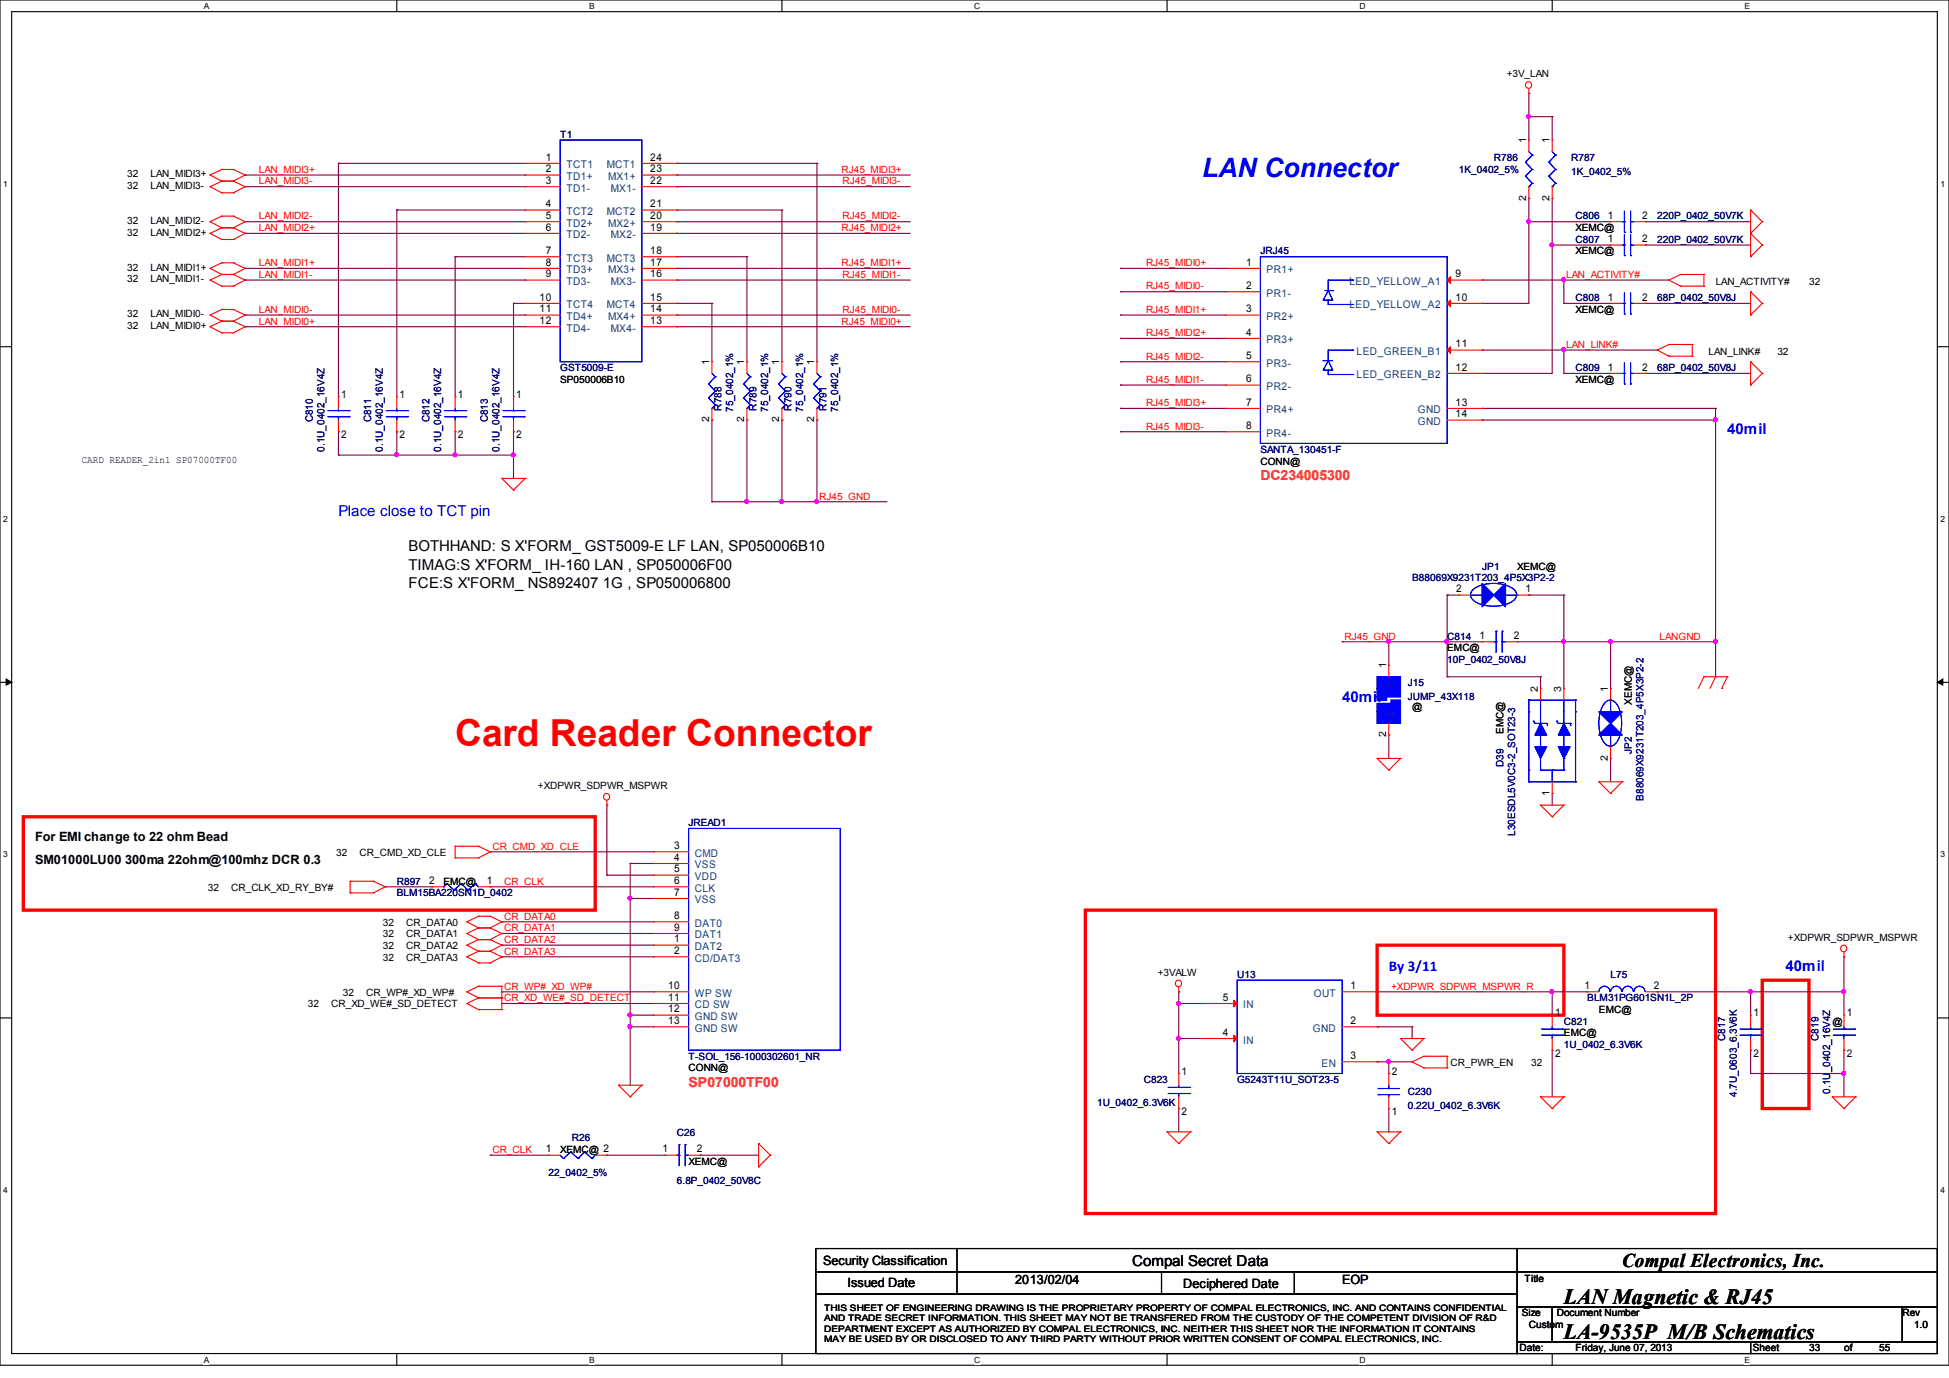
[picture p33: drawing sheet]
<svg xmlns="http://www.w3.org/2000/svg" width="297mm" height="210mm" viewBox="0 0 297 210" stroke-linecap="round" stroke-linejoin="round" font-family="sans-serif">
<defs><g id="words">
<text font-size="5.7" fill="#f00" x="69.3" y="113.7">Card Reader Connector</text>
<text font-size="4.1" fill="#00f" x="183.1" y="26.9">LAN Connector</text>
<g font-size="3.3">
<text x="238.3" y="204">LA-9535P M/B Schematics</text>
<text x="238.3" y="198.6">LAN Magnetic &amp; RJ45</text>
</g>
<text font-size="3" x="247.1" y="193">Compal Electronics, Inc.</text>
<g font-size="2.3" fill="#00f">
<text x="263.1" y="66.1">40mil</text>
<text x="51.6" y="78.7">Place close to TCT pin</text>
<text x="204.5" y="107">40mil</text>
<text x="211.6" y="148">By 3/11</text>
<text x="272" y="147.9">40mil</text>
</g>
<g font-size="2.3">
<text x="62.2" y="84">BOTHHAND: S X'FORM_ GST5009-E LF LAN, SP050006B10</text>
<text x="62.2" y="86.8">TIMAG:S X'FORM_ IH-160 LAN , SP050006F00</text>
<text x="62.2" y="89.6">FCE:S X'FORM_ NS892407 1G , SP050006800</text>
<text x="172.5" y="193">Compal Secret Data</text>
</g>
<g font-size="2.1" fill="#ff8000">
<text x="192" y="73.2">DC234005300</text>
<text x="104.9" y="165.6">SP07000TF00</text>
</g>
<g font-size="1.9">
<text x="5.3" y="131.7">SM01000LU00 300ma 22ohm@100mhz DCR 0.3</text>
<text x="5.3" y="128.1">For EMI change to 22 ohm Bead</text>
<text x="125.4" y="192.7">Security Classification</text>
<text x="129.1" y="196.1">Issued Date</text>
<text x="154.7" y="195.6">2013/02/04</text>
<text x="180.2" y="196.3">Deciphered Date</text>
<text x="204.5" y="195.6">EOP</text>
</g>
<g font-size="1.6">
<text x="83.1" y="24.5">1</text>
<text x="83.1" y="26.2">2</text>
<text x="83.1" y="28">3</text>
<text x="99.1" y="26.2">23</text>
<text x="99.1" y="28">22</text>
<text x="99.1" y="24.5">24</text>
<text x="83.1" y="31.6">4</text>
<text x="83.1" y="33.4">5</text>
<text x="83.1" y="35.1">6</text>
<text x="99.1" y="33.4">20</text>
<text x="99.1" y="35.1">19</text>
<text x="99.1" y="31.6">21</text>
<text x="245" y="33.4">1</text>
<text x="250.2" y="33.4">2</text>
<text x="83.1" y="38.7">7</text>
<text x="83.1" y="40.5">8</text>
<text x="99.1" y="40.5">17</text>
<text x="99.1" y="38.7">18</text>
<text x="189.8" y="40.5">1</text>
<text x="245" y="36.9">1</text>
<text x="250.2" y="36.9">2</text>
<text x="82.2" y="45.8">10</text>
<text x="82.2" y="47.6">11</text>
<text x="83.1" y="42.2">9</text>
<text x="99.1" y="42.2">16</text>
<text x="99.1" y="47.6">14</text>
<text x="99.1" y="45.8">15</text>
<text x="189.8" y="44">2</text>
<text x="189.8" y="47.6">3</text>
<text x="221.8" y="45.8">10</text>
<text x="221.8" y="42.2">9</text>
<text x="245" y="45.8">1</text>
<text x="250.2" y="45.8">2</text>
<text x="82.2" y="49.4">12</text>
<text x="99.1" y="49.4">13</text>
<text x="189.8" y="51.1">4</text>
<text x="221.8" y="52.9">11</text>
<text x="189.8" y="54.7">5</text>
<text x="189.8" y="58.3">6</text>
<text x="221.8" y="56.5">12</text>
<text x="245" y="56.5">1</text>
<text x="250.2" y="56.5">2</text>
<text x="52" y="60.6">1</text>
<text x="60.9" y="60.6">1</text>
<text x="69.8" y="60.6">1</text>
<text x="78.7" y="60.6">1</text>
<text x="189.8" y="61.8">7</text>
<text x="189.8" y="65.4">8</text>
<text x="221.8" y="61.8">13</text>
<text x="221.8" y="63.6">14</text>
<text x="52" y="66.8">2</text>
<text x="60.9" y="66.8">2</text>
<text x="69.8" y="66.8">2</text>
<text x="78.7" y="66.8">2</text>
<text x="221.8" y="90.3">2</text>
<text x="232.4" y="90.3">1</text>
<text x="225.4" y="97.4">1</text>
<text x="230.6" y="97.4">2</text>
<text x="102.7" y="131.1">4</text>
<text x="102.7" y="129.4">3</text>
<text x="65.4" y="134.7">2</text>
<text x="74.2" y="134.7">1</text>
<text x="102.7" y="134.7">6</text>
<text x="102.7" y="132.9">5</text>
<text x="102.7" y="136.5">7</text>
<text x="102.7" y="141.8">9</text>
<text x="102.7" y="140">8</text>
<text x="102.7" y="143.6">1</text>
<text x="102.7" y="145.4">2</text>
<text x="101.8" y="152.5">11</text>
<text x="101.8" y="150.7">10</text>
<text x="101.8" y="154.3">12</text>
<text x="186.3" y="152.5">5</text>
<text x="205.8" y="150.7">1</text>
<text x="236.9" y="154.9">1</text>
<text x="241.4" y="150.7">1</text>
<text x="252" y="150.7">2</text>
<text x="267.1" y="154.9">1</text>
<text x="281.4" y="154.9">1</text>
<text x="101.8" y="156">13</text>
<text x="186.3" y="157.8">4</text>
<text x="205.8" y="161.4">3</text>
<text x="205.8" y="156">2</text>
<text x="236.9" y="161">2</text>
<text x="267.1" y="161">2</text>
<text x="281.4" y="161">2</text>
<text x="180" y="163.7">1</text>
<text x="212" y="163.7">2</text>
<text x="180" y="169.9">2</text>
<text x="212" y="169.9">1</text>
<text x="83.1" y="175.6">1</text>
<text x="100.9" y="175.6">1</text>
<text x="106.2" y="175.6">2</text>
</g>
<g font-size="1.6" fill="#004080">
<text x="86.3" y="25.7">TCT1</text>
<text x="86.3" y="27.4">TD1+</text>
<text x="86.3" y="29.2">TD1-</text>
<text x="92.5" y="25.7">MCT1</text>
<text x="92.6" y="27.4">MX1+</text>
<text x="93.1" y="29.2">MX1-</text>
<text x="86.3" y="32.8">TCT2</text>
<text x="86.3" y="34.5">TD2+</text>
<text x="92.5" y="32.8">MCT2</text>
<text x="92.6" y="34.5">MX2+</text>
<text x="86.3" y="36.3">TD2-</text>
<text x="86.3" y="39.9">TCT3</text>
<text x="86.3" y="41.7">TD3+</text>
<text x="92.5" y="39.9">MCT3</text>
<text x="92.6" y="41.7">MX3+</text>
<text x="93.1" y="36.3">MX2-</text>
<text x="193" y="41.7">PR1+</text>
<text x="86.3" y="43.4">TD3-</text>
<text x="86.3" y="47">TCT4</text>
<text x="92.5" y="47">MCT4</text>
<text x="93.1" y="43.4">MX3-</text>
<text x="193" y="45.2">PR1-</text>
<text x="205.6" y="47">LED_YELLOW_A2</text>
<text x="205.6" y="43.4">LED_YELLOW_A1</text>
<text x="86.3" y="48.8">TD4+</text>
<text x="86.3" y="50.5">TD4-</text>
<text x="92.6" y="48.8">MX4+</text>
<text x="93.1" y="50.5">MX4-</text>
<text x="193" y="48.8">PR2+</text>
<text x="193" y="52.3">PR3+</text>
<text x="193" y="55.9">PR3-</text>
<text x="193" y="59.4">PR2-</text>
<text x="206.7" y="57.7">LED_GREEN_B2</text>
<text x="206.7" y="54.1">LED_GREEN_B1</text>
<text x="193" y="63">PR4+</text>
<text x="216" y="63">GND</text>
<text x="216" y="64.8">GND</text>
<text x="193" y="66.5">PR4-</text>
<text x="105.8" y="130.6">CMD</text>
<text x="105.8" y="132.3">VSS</text>
<text x="105.8" y="135.9">CLK</text>
<text x="105.8" y="134.1">VDD</text>
<text x="105.8" y="137.7">VSS</text>
<text x="105.8" y="143">DAT1</text>
<text x="105.8" y="141.2">DAT0</text>
<text x="105.8" y="146.6">CD/DAT3</text>
<text x="105.8" y="144.8">DAT2</text>
<text x="105.8" y="153.7">CD SW</text>
<text x="105.8" y="151.9">WP SW</text>
<text x="105.8" y="155.4">GND SW</text>
<text x="189.4" y="153.7">IN</text>
<text x="200.2" y="151.9">OUT</text>
<text x="105.8" y="157.2">GND SW</text>
<text x="189.4" y="159">IN</text>
<text x="200" y="157.2">GND</text>
<text x="201.3" y="162.6">EN</text>
</g>
<g font-size="1.5">
<text x="229.5" y="11.8">+3V_LAN</text>
<text x="232.5" y="21.8" transform="rotate(-90 232.5 21.8)">1</text>
<text x="236.1" y="21.8" transform="rotate(-90 236.1 21.8)">1</text>
<text x="19.4" y="28.8">32</text>
<text x="19.4" y="27">32</text>
<text x="22.9" y="28.8">LAN_MIDI3-</text>
<text x="22.9" y="27">LAN_MIDI3+</text>
<text x="19.4" y="34.1">32</text>
<text x="19.4" y="35.9">32</text>
<text x="22.9" y="34.1">LAN_MIDI2-</text>
<text x="22.9" y="35.9">LAN_MIDI2+</text>
<text x="232.5" y="30.6" transform="rotate(-90 232.5 30.6)">2</text>
<text x="236.1" y="30.6" transform="rotate(-90 236.1 30.6)">2</text>
<text x="240" y="35.2">XEMC@</text>
<text x="19.4" y="41.2">32</text>
<text x="22.9" y="41.2">LAN_MIDI1+</text>
<text x="240" y="38.8">XEMC@</text>
<text x="19.4" y="43">32</text>
<text x="22.9" y="43">LAN_MIDI1-</text>
<text x="240" y="47.7">XEMC@</text>
<text x="261.4" y="43.4">LAN_ACTIVITY#</text>
<text x="275.6" y="43.4">32</text>
<text x="19.4" y="48.3">32</text>
<text x="19.4" y="50.1">32</text>
<text x="22.9" y="48.3">LAN_MIDI0-</text>
<text x="22.9" y="50.1">LAN_MIDI0+</text>
<text x="85.3" y="58.3">SP050006B10</text>
<text x="108" y="55.6" transform="rotate(-90 108 55.6)">1</text>
<text x="113.4" y="55.6" transform="rotate(-90 113.4 55.6)">1</text>
<text x="118.7" y="55.6" transform="rotate(-90 118.7 55.6)">1</text>
<text x="124" y="55.6" transform="rotate(-90 124 55.6)">1</text>
<text x="240" y="58.3">XEMC@</text>
<text x="260.3" y="54.1">LAN_LINK#</text>
<text x="270.8" y="54.1">32</text>
<text x="108" y="64.3" transform="rotate(-90 108 64.3)">2</text>
<text x="113.4" y="64.3" transform="rotate(-90 113.4 64.3)">2</text>
<text x="118.7" y="64.3" transform="rotate(-90 118.7 64.3)">2</text>
<text x="124" y="64.3" transform="rotate(-90 124 64.3)">2</text>
<text x="12.4" y="70.6">CARD READER_2in1 SP07000TF00</text>
<text x="192" y="70.8">CONN@</text>
<text x="231.2" y="86.8">XEMC@</text>
<text x="211.2" y="101.9" transform="rotate(-90 211.2 101.9)">1</text>
<text x="220.5" y="99.2">EMC@</text>
<text x="234.3" y="105.4" transform="rotate(-90 234.3 105.4)">2</text>
<text x="237.8" y="105.4" transform="rotate(-90 237.8 105.4)">3</text>
<text x="245" y="105.4" transform="rotate(-90 245 105.4)">1</text>
<text x="248.6" y="107.4" transform="rotate(-90 248.6 107.4)">XEMC@</text>
<text x="211.2" y="112.4" transform="rotate(-90 211.2 112.4)">2</text>
<text x="215.2" y="108.1">@</text>
<text x="229" y="111.8" transform="rotate(-90 229 111.8)">EMC@</text>
<text x="245" y="115.9" transform="rotate(-90 245 115.9)">2</text>
<text x="82" y="120.2">+XDPWR_SDPWR_MSPWR</text>
<text x="236.1" y="121.2" transform="rotate(-90 236.1 121.2)">1</text>
<text x="51.2" y="130.4">32</text>
<text x="54.8" y="130.4">CR_CMD_XD_CLE</text>
<text x="31.7" y="135.7">32</text>
<text x="35.2" y="135.7">CR_CLK_XD_RY_BY#</text>
<text x="67.6" y="134.8">EMC@</text>
<text x="58.3" y="141.1">32</text>
<text x="58.3" y="142.8">32</text>
<text x="61.9" y="141.1">CR_DATA0</text>
<text x="61.9" y="142.8">CR_DATA1</text>
<text x="272.4" y="143.3">+XDPWR_SDPWR_MSPWR</text>
<text x="58.3" y="144.6">32</text>
<text x="58.3" y="146.4">32</text>
<text x="61.9" y="144.6">CR_DATA2</text>
<text x="61.9" y="146.4">CR_DATA3</text>
<text x="176.4" y="148.7">+3VALW</text>
<text x="46.9" y="153.5">32</text>
<text x="50.5" y="153.5">CR_XD_WE#_SD_DETECT</text>
<text x="52.2" y="151.7">32</text>
<text x="55.8" y="151.7">CR_WP#_XD_WP#</text>
<text x="243.6" y="154.3">EMC@</text>
<text x="238.3" y="157.9">EMC@</text>
<text x="279.2" y="156.1">@</text>
<text x="104.9" y="163.2">CONN@</text>
<text x="221" y="162.4">CR_PWR_EN</text>
<text x="233.3" y="162.4">32</text>
<text x="85.4" y="175.7">XEMC@ 2</text>
<text x="104.9" y="177.5">XEMC@</text>
<text x="232.3" y="195.4">Title</text>
<text x="231.8" y="200.6">Size</text>
<text x="232.9" y="202.4">Custom</text>
<text x="237.2" y="200.6">Document Number</text>
<text x="289.8" y="200.6">Rev</text>
<text x="291.6" y="202.4">1.0</text>
<text x="231.5" y="205.9">Date:</text>
<text x="240" y="205.9">Friday, June 07, 2013</text>
<text x="267.1" y="205.9">Sheet</text>
<text x="275.6" y="205.9">33</text>
<text x="280.9" y="205.9">of</text>
<text x="286.3" y="205.9">55</text>
</g>
<g font-size="1.5" fill="#000080">
<text x="85.3" y="21">T1</text>
<text x="222.3" y="26.3">1K_0402_5%</text>
<text x="227.6" y="24.6">R786</text>
<text x="239.4" y="24.6">R787</text>
<text x="239.4" y="26.7">1K_0402_5%</text>
<text x="240" y="33.4">C806</text>
<text x="252.5" y="33.4">220P_0402_50V7K</text>
<text x="192" y="38.8">JRJ45</text>
<text x="240" y="37">C807</text>
<text x="252.5" y="37">220P_0402_50V7K</text>
<text x="240" y="45.9">C808</text>
<text x="252.5" y="45.9">68P_0402_50V8J</text>
<text x="85.3" y="56.6">GST5009-E</text>
<text x="240" y="56.6">C809</text>
<text x="252.5" y="56.6">68P_0402_50V8J</text>
<text x="47.7" y="64.3" transform="rotate(-90 47.7 64.3)">C810</text>
<text x="56.6" y="64.3" transform="rotate(-90 56.6 64.3)">C811</text>
<text x="65.5" y="64.3" transform="rotate(-90 65.5 64.3)">C812</text>
<text x="74.3" y="64.3" transform="rotate(-90 74.3 64.3)">C813</text>
<text x="109.9" y="62.6" transform="rotate(-90 109.9 62.6)">R788</text>
<text x="111.7" y="62.7" transform="rotate(-90 111.7 62.7)">75_0402_1%</text>
<text x="115.2" y="62.6" transform="rotate(-90 115.2 62.6)">R789</text>
<text x="117" y="62.7" transform="rotate(-90 117 62.7)">75_0402_1%</text>
<text x="120.6" y="62.6" transform="rotate(-90 120.6 62.6)">R790</text>
<text x="122.4" y="62.7" transform="rotate(-90 122.4 62.7)">75_0402_1%</text>
<text x="125.9" y="62.6" transform="rotate(-90 125.9 62.6)">R791</text>
<text x="127.7" y="62.7" transform="rotate(-90 127.7 62.7)">75_0402_1%</text>
<text x="49.4" y="68.8" transform="rotate(-90 49.4 68.8)">0.1U_0402_16V4Z</text>
<text x="58.3" y="68.8" transform="rotate(-90 58.3 68.8)">0.1U_0402_16V4Z</text>
<text x="67.2" y="68.8" transform="rotate(-90 67.2 68.8)">0.1U_0402_16V4Z</text>
<text x="76.1" y="68.8" transform="rotate(-90 76.1 68.8)">0.1U_0402_16V4Z</text>
<text x="192" y="69">SANTA_130451-F</text>
<text x="215.2" y="88.6">B88069X9231T203_4P5X3P2-2</text>
<text x="225.8" y="86.8">JP1</text>
<text x="220.5" y="97.5">C814</text>
<text x="220.5" y="101">10P_0402_50V8J</text>
<text x="214.5" y="104.6">J15</text>
<text x="214.5" y="106.7">JUMP_43X118</text>
<text x="229" y="116.8" transform="rotate(-90 229 116.8)">D39</text>
<text x="248.6" y="114.9" transform="rotate(-90 248.6 114.9)">JP2</text>
<text x="104.9" y="125.9">JREAD1</text>
<text x="250.4" y="122" transform="rotate(-90 250.4 122)">B88069X9231T203_4P5X3P2-2</text>
<text x="230.8" y="127.3" transform="rotate(-90 230.8 127.3)">L30ESDL5V0C3-2_SOT23-3</text>
<text x="60.5" y="134.8">R897</text>
<text x="60.5" y="136.6">BLM15BA220SN1D_0402</text>
<text x="188.5" y="149">U13</text>
<text x="245.4" y="149">L75</text>
<text x="241.8" y="152.6">BLM31PG601SN1L_2P</text>
<text x="104.9" y="161.5">T-SOL_156-1000302601_NR</text>
<text x="238.3" y="156.1">C821</text>
<text x="238.3" y="159.7">1U_0402_6.3V6K</text>
<text x="262.8" y="158.6" transform="rotate(-90 262.8 158.6)">C817</text>
<text x="277" y="158.6" transform="rotate(-90 277 158.6)">C819</text>
<text x="174.3" y="165">C823</text>
<text x="188.5" y="165">G5243T11U_SOT23-5</text>
<text x="214.5" y="166.8">C230</text>
<text x="264.6" y="167.1" transform="rotate(-90 264.6 167.1)">4.7U_0603_6.3V6K</text>
<text x="278.8" y="166.6" transform="rotate(-90 278.8 166.6)">0.1U_0402_16V4Z</text>
<text x="87.1" y="173.9">R26</text>
<text x="103.1" y="173.1">C26</text>
<text x="167.1" y="168.6">1U_0402_6.3V6K</text>
<text x="214.5" y="168.9">0.22U_0402_6.3V6K</text>
<text x="83.6" y="179.2">22_0402_5%</text>
<text x="103.1" y="180.3">6.8P_0402_50V8C</text>
</g>
<g font-size="1.5" fill="#f00">
<text x="39.5" y="26.3">LAN_MIDI3+</text>
<text x="39.5" y="28.1">LAN_MIDI3-</text>
<text x="128.2" y="26.3">RJ45_MIDI3+</text>
<text x="128.4" y="28.1">RJ45_MIDI3-</text>
<text x="39.5" y="33.4">LAN_MIDI2-</text>
<text x="39.5" y="35.2">LAN_MIDI2+</text>
<text x="128.2" y="35.2">RJ45_MIDI2+</text>
<text x="128.4" y="33.4">RJ45_MIDI2-</text>
<text x="39.5" y="40.6">LAN_MIDI1+</text>
<text x="128.2" y="40.6">RJ45_MIDI1+</text>
<text x="174.6" y="40.6">RJ45_MIDI0+</text>
<text x="39.5" y="47.7">LAN_MIDI0-</text>
<text x="39.5" y="42.3">LAN_MIDI1-</text>
<text x="128.4" y="42.3">RJ45_MIDI1-</text>
<text x="128.4" y="47.7">RJ45_MIDI0-</text>
<text x="174.6" y="47.7">RJ45_MIDI1+</text>
<text x="174.6" y="44.1">RJ45_MIDI0-</text>
<text x="238.6" y="42.3">LAN_ACTIVITY#</text>
<text x="39.5" y="49.4">LAN_MIDI0+</text>
<text x="128.2" y="49.4">RJ45_MIDI0+</text>
<text x="174.6" y="51.2">RJ45_MIDI2+</text>
<text x="238.6" y="53">LAN_LINK#</text>
<text x="174.6" y="54.8">RJ45_MIDI2-</text>
<text x="174.6" y="58.3">RJ45_MIDI1-</text>
<text x="174.6" y="65.4">RJ45_MIDI3-</text>
<text x="174.6" y="61.9">RJ45_MIDI3+</text>
<text x="124.8" y="76.1">RJ45_GND</text>
<text x="204.8" y="97.5">RJ45_GND</text>
<text x="252.8" y="97.5">LANGND</text>
<text x="75" y="129.5">CR_CMD_XD_CLE</text>
<text x="76.8" y="134.8">CR_CLK</text>
<text x="76.8" y="141.9">CR_DATA1</text>
<text x="76.8" y="140.1">CR_DATA0</text>
<text x="76.8" y="143.7">CR_DATA2</text>
<text x="76.8" y="145.5">CR_DATA3</text>
<text x="76.8" y="150.8">CR_WP#_XD_WP#</text>
<text x="76.8" y="152.6">CR_XD_WE#_SD_DETECT</text>
<text x="211.9" y="150.8">+XDPWR_SDPWR_MSPWR_R</text>
<text x="75" y="175.7">CR_CLK</text>
</g>
<g font-size="1.5" fill="#004080">
<text x="212.4" y="104.9" transform="rotate(-90 212.4 104.9)">1</text>
<text x="212.4" y="109.3" transform="rotate(-90 212.4 109.3)">2</text>
</g>
<g font-size="1.4">
<text x="125.6" y="199.7">THIS SHEET OF ENGINEERING DRAWING IS THE PROPRIETARY PROPERTY OF COMPAL ELECTRONICS, INC. AND CONTAINS CONFIDENTIAL</text>
<text x="125.6" y="201.3">AND TRADE SECRET INFORMATION. THIS SHEET MAY NOT BE TRANSFERED FROM THE CUSTODY OF THE COMPETENT DIVISION OF R&amp;D</text>
<text x="125.6" y="202.9">DEPARTMENT EXCEPT AS AUTHORIZED BY COMPAL ELECTRONICS, INC. NEITHER THIS SHEET NOR THE INFORMATION IT CONTAINS</text>
<text x="125.6" y="204.6">MAY BE USED BY OR DISCLOSED TO ANY THIRD PARTY WITHOUT PRIOR WRITTEN CONSENT OF COMPAL ELECTRONICS, INC.</text>
</g>
<g font-size="1.3">
<text x="31.1" y="1.4">A</text>
<text x="89.7" y="1.4">B</text>
<text x="148.4" y="1.4">C</text>
<text x="207.1" y="1.4">D</text>
<text x="265.8" y="1.4">E</text>
<text x=".5" y="28.4">1</text>
<text x="295.7" y="28.4">1</text>
<text x=".5" y="79.5">2</text>
<text x="295.7" y="79.5">2</text>
<text x=".5" y="130.6">3</text>
<text x="295.7" y="130.6">3</text>
<text x=".5" y="181.8">4</text>
<text x="295.7" y="181.8">4</text>
<text x="31.1" y="207.7">A</text>
<text x="89.7" y="207.7">B</text>
<text x="148.4" y="207.7">C</text>
<text x="207.1" y="207.7">D</text>
<text x="265.8" y="207.7">E</text>
</g>
</g></defs>
<path d="M0 0h296.9v208h-296.9zM1.8 1.8h293.3v204.4h-293.3z" fill="none" stroke="#000" stroke-width=".17"/>
<g fill="#fff">
<path d="M31.1 .3h.7v1.4h-.7z"/>
<path d="M31.1 206.5h.7v1.4h-.7z"/>
</g>
<path d="M60.5 0v1.8M60.5 206.2v1.8" fill="none" stroke="#000" stroke-width=".17"/>
<g fill="#fff">
<path d="M89.7 .3h.9v1.4h-.9z"/>
<path d="M89.7 206.5h.9v1.4h-.9z"/>
</g>
<path d="M119.1 0v1.8M119.1 206.2v1.8" fill="none" stroke="#000" stroke-width=".17"/>
<g fill="#fff">
<path d="M148.4 .3h1v1.4h-1z"/>
<path d="M148.4 206.5h1v1.4h-1z"/>
</g>
<path d="M177.8 0v1.8M177.8 206.2v1.8" fill="none" stroke="#000" stroke-width=".17"/>
<g fill="#fff">
<path d="M207.1 .3h.9v1.4h-.9z"/>
<path d="M207.1 206.5h.9v1.4h-.9z"/>
</g>
<path d="M236.5 0v1.8M236.5 206.2v1.8" fill="none" stroke="#000" stroke-width=".17"/>
<g fill="#fff">
<path d="M265.8 .3h.8v1.4h-.8z"/>
<path d="M265.8 206.5h.8v1.4h-.8z"/>
<path d="M.5 27.3h.7v1.4h-.7z"/>
<path d="M295.7 27.3h.6v1.4h-.6z"/>
<path d="M.5 78.3h.7v1.5h-.7z"/>
<path d="M295.7 78.3h.6v1.5h-.6z"/>
</g>
<path d="M0 52.8h1.8M295.1 52.8h1.8" fill="none" stroke="#000" stroke-width=".17"/>
<g fill="#fff">
<path d="M.5 129.5h.7v1.4h-.7z"/>
<path d="M295.7 129.5h.6v1.4h-.6z"/>
</g>
<path d="M0 104h1.8M295.1 104h1.8" fill="none" stroke="#000" stroke-width=".17"/>
<path d="M.9 103.5l.9 .5-.9 .4zM295.1 104l.9-.5v.9z" fill="#000" stroke="#000" stroke-width=".15"/>
<g fill="#fff">
<path d="M.5 180.6h.7v1.4h-.7z"/>
<path d="M295.7 180.6h.6v1.4h-.6z"/>
</g>
<g fill="none" stroke="#000" stroke-width=".17">
<path d="M0 155.1h1.8M295.1 155.1h1.8M124.3 190.2h106.8v3.6h-106.8zM124.3 193.8h106.8v3.4h-106.8zM124.3 197.2h106.8v9h-106.8zM145.8 193.8h.1M145.8 197.2h.1M145.8 190.2v7M177 197.2h.1M177 193.8v3.4M197.2 197.2h.1M197.2 193.8v3.4"/>
<path d="M231.1 190.2h64v3.6h-64zM231.1 193.8h64v5.3h-64zM231.1 199.1h5.4v5.4h-5.4zM236.5 199.1h53.3v5.4h-53.3zM289.8 199.1h5.3v5.4h-5.3zM231.1 204.5h35.6v1.7h-35.6zM266.7 204.5h28.4v1.7h-28.4z"/>
</g>
<path d="M3.6 124.5h87.1v14.2h-87.1zM165.4 138.7h96v46.2h-96zM209.8 144h28.5v10.7h-28.5zM268.5 149.4h7.1v19.5h-7.1z" fill="none" stroke="#f00" stroke-width=".51"/>
<g fill="none" stroke="#800040" stroke-width=".17">
<path d="M232.9 14.2h.1M232.9 17.8h.1M232.9 14.2v7.1M232.9 17.8h3.6M236.5 17.8h.1M236.5 17.8v3.5M37.3 33.8h.1M37.3 26.7h.1M37.3 28.4h.1M37.3 35.6h.1M37.3 33.8h42.7M37.3 28.4h42.7"/>
<path d="M37.3 26.7h42.7M37.3 35.6h42.7M51.6 24.9h.1M51.6 24.9h28.4M51.6 24.9v35.6M60.5 32h.1M60.5 32h19.5M60.5 32v28.5M69.3 39.1h.1M69.3 39.1h10.7M69.3 39.1v21.4M103.1 24.9h.1"/>
<path d="M103.1 39.1h.1M103.1 32h.1M103.1 28.4h.1M103.1 26.7h.1M103.1 35.6h.1M103.1 33.8h.1M103.1 24.9h21.4M103.1 39.1h10.7M103.1 32h16M103.1 33.8h35.6M103.1 28.4h35.6M103.1 26.7h35.6"/>
<path d="M103.1 35.6h35.6M113.8 39.1h.1M113.8 39.1v16M119.1 32h.1M119.1 32v23.1M124.5 24.9h.1M124.5 24.9v30.2M232.9 33.8h.1M232.9 30.2h.1M232.9 30.2v16h-7.1M232.9 33.8h12.5M236.5 37.3h.1"/>
<path d="M236.5 30.2h.1M236.5 30.2v26.7h-10.7M236.5 37.3h8.9M250.7 33.8h.1M250.7 37.3h.1M250.7 33.8h16M250.7 37.3h16M37.3 48h.1M37.3 40.9h.1M37.3 42.7h.1M37.3 49.8h.1M37.3 42.7h42.7"/>
<path d="M37.3 40.9h42.7M37.3 48h42.7M37.3 49.8h42.7M78.2 46.2h.1M78.2 46.2h1.8M78.2 46.2v14.3M103.1 46.2h.1M103.1 42.7h.1M103.1 40.9h.1M103.1 49.8h.1M103.1 48h.1M103.1 46.2h5.4"/>
<path d="M103.1 42.7h35.6M103.1 40.9h35.6M103.1 48h35.6M103.1 49.8h35.6M108.5 46.2h.1M108.5 46.2v8.9M170.7 55.1h.1M170.7 51.6h.1M170.7 48h.1M170.7 44.4h.1M170.7 58.7h.1M170.7 40.9h.1"/>
<path d="M170.7 40.9h16M170.7 48h16M170.7 55.1h16M170.7 51.6h16M170.7 44.4h16M170.7 58.7h16M225.8 46.2h.1M225.8 56.9h.1M225.8 42.7h.1M225.8 53.3h.1M225.8 42.7h28.5M225.8 53.3h26.7"/>
<path d="M238.3 53.3h.1M238.3 56.9h.1M238.3 46.2h.1M238.3 42.7h.1M238.3 46.2h7.1M238.3 42.7v3.5M238.3 53.3v3.6M238.3 56.9h7.1M250.7 56.9h.1M250.7 46.2h.1M250.7 46.2h16M250.7 56.9h16"/>
<path d="M51.6 65.8h.1M51.6 69.3h.1M51.6 69.3h26.6M51.6 65.8v3.5M60.5 69.3h.1M60.5 65.8h.1M60.5 65.8v3.5M69.3 65.8h.1M69.3 69.3h.1M69.3 65.8v3.5M78.2 65.8h.1M78.2 69.3h.1"/>
<path d="M78.2 65.8v7.1M108.5 76.5h.1M108.5 64h.1M108.5 76.5h26.6M108.5 64v12.5M113.8 76.5h.1M113.8 64h.1M113.8 64v12.5M119.1 64h.1M119.1 76.5h.1M119.1 64v12.5M124.5 64h.1"/>
<path d="M124.5 76.5h.1M124.5 64v12.5M170.7 65.8h.1M170.7 62.2h.1M170.7 65.8h16M170.7 62.2h16M225.8 62.2h.1M225.8 64h.1M225.8 62.2h35.6M225.8 64h35.6M261.4 62.2h.1M261.4 64h.1"/>
<path d="M261.4 62.2v40.9M204.5 97.8h.1M204.5 97.8h21.3M211.6 97.8h.1M211.6 97.8v3.5M220.5 90.7h.1M220.5 97.8h.1M220.5 90.7h1.7M220.5 90.7v12.4M231.1 97.8h.1M231.1 97.8h30.3M232.9 90.7h.1"/>
<path d="M232.9 90.7h5.4M238.3 90.7h.1M238.3 97.8h.1M238.3 90.7v14.2M245.4 97.8h.1M245.4 97.8v7.1M261.4 97.8h.1M211.6 112h.1M211.6 112v3.6M220.5 103.1h.1M220.5 103.1h14.2M234.7 103.1h.1"/>
<path d="M234.7 103.1v1.8M245.4 115.6h.1M245.4 115.6v3.5M58.7 135.1h.1M58.7 135.1h7.1M74.7 129.8h.1M74.7 135.1h.1M74.7 129.8h24.9M74.7 135.1h24.9M92.5 122.7h.1M92.5 133.3h.1M92.5 122.7v10.6"/>
<path d="M92.5 133.3h7.1M96 131.6h.1M96 136.9h.1M96 131.6v33.8M96 131.6h3.6M96 136.9h3.6M236.5 120.9h.1M236.5 120.9v1.8M76.5 142.2h.1M76.5 140.5h.1M76.5 144h.1M76.5 145.8h.1"/>
<path d="M76.5 151.1h.1M76.5 152.9h.1M76.5 151.1h23.1M76.5 142.2h23.1M76.5 140.5h23.1M76.5 144h23.1M76.5 145.8h23.1M76.5 152.9h23.1M96 154.7h.1M96 156.5h.1M96 154.7h3.6M96 156.5h3.6"/>
<path d="M179.6 151.1h.1M179.6 158.2h.1M179.6 152.9h.1M179.6 152.9h3.5M179.6 151.1v12.5M179.6 158.2h3.5M209.8 151.1h.1M209.8 156.5h.1M209.8 151.1h32M209.8 156.5h5.3M215.1 156.5h.1M215.1 156.5v1.7"/>
<path d="M236.5 151.1h.1M236.5 151.1v3.6M252.5 151.1h.1M252.5 151.1h28.4M266.7 151.1h.1M266.7 151.1v3.6M280.9 151.1h.1M280.9 145.8h.1M280.9 145.8v8.9M74.7 176h.1M74.7 176h8.9M92.5 176h.1"/>
<path d="M92.5 176h8.8M106.7 176h.1M106.7 176h8.9M179.6 168.9h.1M179.6 168.9v3.6M209.8 161.8h.1M209.8 161.8h5.3M211.6 161.8h.1M211.6 163.6h.1M211.6 172.5h.1M211.6 161.8v1.8M211.6 168.9v3.6"/>
<path d="M236.5 160h.1M236.5 160v7.1M266.7 160h.1M266.7 163.6h.1M266.7 160v3.6M266.7 163.6h14.2M280.9 160h.1M280.9 163.6h.1M280.9 160v7.1"/>
</g>
<g fill="#f0f" stroke="#f0f" stroke-width=".17">
<circle cx="113.8" cy="76.4" r=".3"/>
<circle cx="119.1" cy="76.4" r=".3"/>
<circle cx="69.3" cy="69.3" r=".3"/>
<circle cx="78.2" cy="69.3" r=".3"/>
<circle cx="60.4" cy="69.3" r=".3"/>
<circle cx="124.4" cy="76.4" r=".3"/>
<circle cx="220.4" cy="97.7" r=".3"/>
<circle cx="245.3" cy="97.7" r=".3"/>
<circle cx="261.3" cy="97.7" r=".3"/>
<circle cx="211.5" cy="97.7" r=".3"/>
<circle cx="238.2" cy="97.7" r=".3"/>
<circle cx="280.9" cy="163.5" r=".3"/>
<circle cx="280.9" cy="151.1" r=".3"/>
<circle cx="266.7" cy="151.1" r=".3"/>
<circle cx="96" cy="136.9" r=".3"/>
<circle cx="261.3" cy="64" r=".3"/>
<circle cx="236.4" cy="37.3" r=".3"/>
<circle cx="232.9" cy="33.7" r=".3"/>
<circle cx="238.2" cy="53.3" r=".3"/>
<circle cx="232.9" cy="17.7" r=".3"/>
<circle cx="238.2" cy="42.6" r=".3"/>
<circle cx="96" cy="156.4" r=".3"/>
<circle cx="96" cy="154.6" r=".3"/>
<circle cx="236.4" cy="151.1" r=".3"/>
<circle cx="179.5" cy="152.9" r=".3"/>
<circle cx="179.5" cy="158.2" r=".3"/>
<circle cx="211.5" cy="161.8" r=".3"/>
</g>
<g fill="none" stroke="#f00" stroke-width=".17">
<path d="M232.9 14.2h.1M232.9 13.5v.7M32 33.8h.1M32 28.4h.1M32 26.7h.1M32 35.6h.1M32 33.8l1.8 .9M32 28.4l1.8 1M32 26.7l1.8 .9M32 35.6l1.8 .9M33.8 34.7h.1M33.8 32.9h.1"/>
<path d="M33.8 29.4h.1M33.8 27.6h.1M33.8 25.8h.1M33.8 36.5h.1M33.8 34.7h1.8M33.8 32.9h1.8M33.8 32.9l-1.8 .9M33.8 29.4h1.8M33.8 27.6h1.8M33.8 27.6l-1.8 .8M33.8 25.8h1.8M33.8 25.8l-1.8 .9"/>
<path d="M33.8 36.5h1.8M33.8 34.7l-1.8 .9M35.6 34.7h.1M35.6 32.9h.1M35.6 29.4h.1M35.6 27.6h.1M35.6 25.8h.1M35.6 36.5h.1M35.6 32.9l1.7 .9M35.6 27.6l1.7 .8M35.6 25.8l1.7 .9M35.6 34.7l1.7 .9"/>
<path d="M37.3 33.8h.1M37.3 28.4h.1M37.3 26.7h.1M37.3 35.6h.1M37.3 33.8l-1.7 .9M37.3 28.4l-1.7 1M37.3 26.7l-1.7 .9M37.3 35.6l-1.7 .9M80 24.9h.1M80 26.7h.1M80 28.4h.1M80 32h.1"/>
<path d="M80 33.8h.1M80 35.6h.1M80 39.1h.1M80 24.9h5.3M80 26.7h5.3M80 28.4h5.3M80 32h5.3M80 33.8h5.3M80 35.6h5.3M80 39.1h5.3M97.8 24.9h5.3M97.8 26.7h5.3"/>
<path d="M97.8 28.4h5.3M97.8 32h5.3M97.8 33.8h5.3M97.8 35.6h5.3M97.8 39.1h5.3M103.1 24.9h.1M103.1 26.7h.1M103.1 28.4h.1M103.1 32h.1M103.1 33.8h.1M103.1 35.6h.1M103.1 39.1h.1"/>
<path d="M232.9 21.3h.1M232.9 30.2h.1M232.9 21.3v1.8M232.9 28.4v1.8M236.5 21.3h.1M236.5 30.2h.1M236.5 21.3v1.8M236.5 28.4v1.8M245.4 33.8h.1M245.4 37.3h.1M245.4 33.8h1.7M245.4 37.3h1.7"/>
<path d="M248.9 33.8h1.8M248.9 37.3h1.8M250.7 33.8h.1M250.7 37.3h.1M266.7 32h.1M266.7 35.6h.1M266.7 39.1h.1M266.7 32v7.1M266.7 32l1.8 1.8M266.7 35.6l1.8 1.7M268.5 33.8h.1M268.5 37.3h.1"/>
<path d="M268.5 33.8l-1.8 1.8M268.5 37.3l-1.8 1.8M32 48h.1M32 42.7h.1M32 40.9h.1M32 49.8h.1M32 48l1.8 .9M32 42.7l1.8 .9M32 40.9l1.8 .9M32 49.8l1.8 .9M33.8 48.9h.1M33.8 47.2h.1"/>
<path d="M33.8 43.6h.1M33.8 41.8h.1M33.8 40h.1M33.8 50.7h.1M33.8 48.9h1.8M33.8 47.2h1.8M33.8 47.2l-1.8 .8M33.8 43.6h1.8M33.8 41.8h1.8M33.8 41.8l-1.8 .9M33.8 40h1.8M33.8 40l-1.8 .9"/>
<path d="M33.8 50.7h1.8M33.8 48.9l-1.8 .9M35.6 48.9h.1M35.6 47.2h.1M35.6 43.6h.1M35.6 41.8h.1M35.6 40h.1M35.6 50.7h.1M35.6 47.2l1.7 .8M35.6 41.8l1.7 .9M35.6 40l1.7 .9M35.6 48.9l1.7 .9"/>
<path d="M37.3 48h.1M37.3 42.7h.1M37.3 40.9h.1M37.3 49.8h.1M37.3 48l-1.7 .9M37.3 42.7l-1.7 .9M37.3 40.9l-1.7 .9M37.3 49.8l-1.7 .9M80 40.9h.1M80 42.7h.1M80 46.2h.1M80 48h.1"/>
<path d="M80 49.8h.1M80 40.9h5.3M80 42.7h5.3M80 46.2h5.3M80 48h5.3M80 49.8h5.3M97.8 40.9h5.3M97.8 42.7h5.3M97.8 46.2h5.3M97.8 48h5.3M97.8 49.8h5.3M103.1 40.9h.1"/>
<path d="M103.1 42.7h.1M103.1 46.2h.1M103.1 48h.1M103.1 49.8h.1M108.5 55.1h.1M108.5 55.1v1.8M113.8 55.1h.1M113.8 55.1v1.8M119.1 55.1h.1M119.1 55.1v1.8M124.5 55.1h.1M124.5 55.1v1.8"/>
<path d="M186.7 44.4h.1M186.7 40.9h.1M186.7 48h.1M186.7 51.6h.1M186.7 55.1h.1M186.7 58.7h.1M186.7 40.9h5.3M186.7 48h5.3M186.7 44.4h5.3M186.7 51.6h5.3M186.7 55.1h5.3M186.7 58.7h5.3"/>
<path d="M220.5 42.7h5.3M220.5 46.2h5.3M220.5 56.9h5.3M220.5 53.3h5.3M225.8 56.9h.1M225.8 53.3h.1M225.8 46.2h.1M225.8 42.7h.1M245.4 56.9h.1M245.4 46.2h.1M245.4 46.2h1.7M245.4 56.9h1.7"/>
<path d="M248.9 46.2h1.8M248.9 56.9h1.8M250.7 56.9h.1M250.7 46.2h.1M252.5 53.3h.1M252.5 53.3l1.8 1M254.3 54.3h.1M254.3 52.5h.1M254.3 42.7h.1M254.3 54.3h3.5M254.3 52.5l-1.8 .8M254.3 52.5h3.5"/>
<path d="M254.3 42.7l1.7 .9M256 43.6h.1M256 41.8h.1M256 43.6h3.6M256 41.8h3.6M256 41.8l-1.7 .9M257.8 52.5h.1M257.8 54.3h.1M257.8 52.5v1.8M259.6 41.8h.1M259.6 43.6h.1M259.6 41.8v1.8"/>
<path d="M266.7 55.1h.1M266.7 58.7h.1M266.7 44.4h.1M266.7 48h.1M266.7 44.4v3.6M266.7 55.1v3.6M266.7 55.1l1.8 1.8M266.7 44.4l1.8 1.8M268.5 56.9h.1M268.5 46.2h.1M268.5 56.9l-1.8 1.8M268.5 46.2l-1.8 1.8"/>
<path d="M51.6 60.5h.1M51.6 65.8h.1M51.6 60.5v1.7M51.6 64v1.8M60.5 60.5h.1M60.5 65.8h.1M60.5 60.5v1.7M60.5 64v1.8M69.3 60.5h.1M69.3 65.8h.1M69.3 60.5v1.7M69.3 64v1.8"/>
<path d="M76.5 72.9h.1M76.5 72.9h3.5M76.5 72.9l1.7 1.8M78.2 74.7h.1M78.2 60.5h.1M78.2 65.8h.1M78.2 60.5v1.7M78.2 64v1.8M80 72.9h.1M80 72.9l-1.8 1.8M108.5 64h.1M108.5 62.2v1.8"/>
<path d="M113.8 64h.1M113.8 62.2v1.8M119.1 64h.1M119.1 62.2v1.8M124.5 64h.1M124.5 62.2v1.8M186.7 62.2h.1M186.7 65.8h.1M186.7 62.2h5.3M186.7 65.8h5.3M220.5 62.2h5.3M220.5 64h5.3"/>
<path d="M225.8 62.2h.1M225.8 64h.1M222.2 90.7h.1M222.2 90.7h1.8M225.8 97.8h.1M225.8 97.8h1.8M229.4 97.8h1.7M231.1 97.8h.1M231.1 90.7h1.8M232.9 90.7h.1M209.8 115.6h.1M209.8 115.6h3.6"/>
<path d="M209.8 115.6l1.8 1.7M211.6 117.3h.1M211.6 101.3h.1M211.6 112h.1M211.6 101.3v1.8M211.6 110.2v1.8M213.4 115.6h.1M213.4 115.6l-1.8 1.7M234.7 104.9h.1M234.7 104.9v1.8M236.5 119.1v1.8M238.3 104.9h.1"/>
<path d="M238.3 104.9v1.8M243.6 119.1h.1M243.6 119.1h3.5M243.6 119.1l1.8 1.8M245.4 104.9h.1M245.4 115.6h.1M245.4 104.9v1.8M245.4 113.8v1.8M247.1 119.1h.1M247.1 119.1l-1.7 1.8M259.6 103.1h.1M259.6 103.1l-.9 1.8"/>
<path d="M259.6 103.1h3.5M261.4 103.1h.1M261.4 103.1l-.9 1.8M262.3 104.9h.1M263.1 103.1h.1M263.1 103.1l-.8 1.8M53.3 134.3h.1M53.3 136.1h.1M53.3 136.1h3.6M53.3 134.3h3.6M53.3 134.3v1.8M56.9 136.1h.1"/>
<path d="M56.9 134.3h.1M56.9 134.3l1.8 .8M58.7 135.1h.1M58.7 135.1l-1.8 1M65.8 135.1h.1M65.8 135.1h1.8M69.3 128.9h.1M69.3 130.7h.1M69.3 130.7h3.6M69.3 128.9h3.6M69.3 128.9v1.8M72.9 139.6h.1"/>
<path d="M72.9 130.7h.1M72.9 128.9h.1M72.9 139.6h1.8M72.9 139.6l-1.8 .9M72.9 128.9l1.8 .9M72.9 135.1h1.8M74.7 139.6h.1M74.7 129.8h.1M74.7 135.1h.1M74.7 139.6l1.8 .9M74.7 129.8l-1.8 .9M92.5 122.7h.1"/>
<path d="M92.5 122v.7M99.6 131.6h.1M99.6 129.8h.1M99.6 135.1h.1M99.6 133.3h.1M99.6 136.9h.1M99.6 135.1h5.3M99.6 131.6h5.3M99.6 129.8h5.3M99.6 133.3h5.3M99.6 136.9h5.3M234.7 122.7h.1"/>
<path d="M234.7 122.7h3.6M234.7 122.7l1.8 1.8M236.5 124.5h.1M236.5 120.9h.1M238.3 122.7h.1M238.3 122.7l-1.8 1.8M245.4 120.9h.1M71.1 140.5h.1M71.1 142.2h.1M71.1 144h.1M71.1 145.8h.1M71.1 151.1h.1"/>
<path d="M71.1 152.9h.1M71.1 140.5l1.8 .9M71.1 142.2l1.8 1M71.1 144l1.8 .9M71.1 145.8l1.8 .9M71.1 151.1l1.8 1M71.1 152.9l1.8 .9M72.9 141.4h.1M72.9 143.2h.1M72.9 144.9h.1M72.9 146.7h.1M72.9 152.1h.1"/>
<path d="M72.9 150.3h.1M72.9 153.8h.1M72.9 141.4h1.8M72.9 141.4l-1.8 .8M72.9 143.2h1.8M72.9 143.2l-1.8 .8M72.9 144.9h1.8M72.9 144.9l-1.8 .9M72.9 146.7h1.8M72.9 152.1h3.6M72.9 150.3h3.6M72.9 150.3l-1.8 .8"/>
<path d="M72.9 153.8h3.6M72.9 152.1l-1.8 .8M74.7 141.4h.1M74.7 143.2h.1M74.7 144.9h.1M74.7 146.7h.1M74.7 141.4l1.8 .8M74.7 143.2l1.8 .8M74.7 144.9l1.8 .9M76.5 140.5h.1M76.5 142.2h.1M76.5 144h.1"/>
<path d="M76.5 145.8h.1M76.5 152.1h.1M76.5 150.3h.1M76.5 153.8h.1M76.5 140.5l-1.8 .9M76.5 142.2l-1.8 1M76.5 144l-1.8 .9M76.5 145.8l-1.8 .9M76.5 150.3v3.5M99.6 145.8h.1M99.6 152.9h.1M99.6 142.2h.1"/>
<path d="M99.6 151.1h.1M99.6 140.5h.1M99.6 156.5h.1M99.6 144h.1M99.6 154.7h.1M99.6 145.8h5.3M99.6 152.9h5.3M99.6 142.2h5.3M99.6 151.1h5.3M99.6 140.5h5.3M99.6 156.5h5.3M99.6 144h5.3"/>
<path d="M99.6 154.7h5.3M179.6 151.1h.1M179.6 150.5v.6M183.1 152.9h.1M183.1 158.2h.1M183.1 158.2h5.4M183.1 152.9h5.4M204.5 151.1h5.3M204.5 156.5h5.3M209.8 151.1h.1M209.8 156.5h.1M213.4 158.2h.1"/>
<path d="M213.4 158.2h3.5M213.4 158.2l1.7 1.8M216.9 158.2h.1M216.9 158.2l-1.8 1.8M236.5 154.7h.1M236.5 154.7v1.8M236.5 158.2v1.8M241.8 151.1h.1M241.8 151.1h1.8M250.7 151.1h1.8M252.5 151.1h.1M266.7 154.7h.1"/>
<path d="M266.7 154.7v1.8M266.7 158.2v1.8M280.9 145.8h.1M280.9 154.7h.1M280.9 145.1v.7M280.9 154.7v1.8M280.9 158.2v1.8M83.6 176h.1M83.6 176h1.7M90.7 176h1.8M92.5 176h.1M94.2 165.4h.1"/>
<path d="M94.2 165.4h3.6M94.2 165.4l1.8 1.7M96 167.1h.1M97.8 165.4h.1M97.8 165.4l-1.8 1.7M101.3 176h.1M101.3 176h1.8M104.9 176h1.8M106.7 176h.1M115.6 177.8h.1M115.6 174.2h.1M115.6 174.2v3.6"/>
<path d="M115.6 174.2l1.7 1.8M117.3 176h.1M117.3 176l-1.7 1.8M177.8 172.5h.1M177.8 172.5h3.6M177.8 172.5l1.8 1.7M179.6 174.2h.1M179.6 163.6h.1M179.6 168.9h.1M179.6 163.6v1.8M179.6 167.1v1.8M181.4 172.5h.1"/>
<path d="M181.4 172.5l-1.8 1.7M204.5 161.8h5.3M209.8 172.5h.1M209.8 161.8h.1M209.8 172.5h3.6M209.8 172.5l1.8 1.7M211.6 174.2h.1M211.6 168.9h.1M211.6 163.6h.1M211.6 163.6v1.8M211.6 167.1v1.8M213.4 172.5h.1"/>
<path d="M213.4 172.5l-1.8 1.7M215.1 161.8h.1M215.1 160h.1M215.1 161.8l1.8 .9M216.9 162.7h.1M216.9 161h.1M216.9 162.7h3.6M216.9 161l-1.8 .8M216.9 161h3.6M220.5 161h.1M220.5 162.7h.1M220.5 161v1.7"/>
<path d="M234.7 167.1h.1M234.7 167.1h3.6M234.7 167.1l1.8 1.8M236.5 168.9h.1M236.5 160h.1M238.3 167.1h.1M238.3 167.1l-1.8 1.8M266.7 160h.1M279.1 167.1h.1M279.1 167.1h3.6M279.1 167.1l1.8 1.8M280.9 168.9h.1"/>
<path d="M280.9 160h.1M282.7 167.1h.1M282.7 167.1l-1.8 1.8"/>
<circle cx="232.9" cy="13" r=".49"/>
<circle cx="92.4" cy="121.4" r=".49"/>
<circle cx="179.5" cy="149.9" r=".49"/>
<circle cx="280.9" cy="144.5" r=".49"/>
</g>
<g fill="none" stroke="#00f" stroke-width=".17">
<path d="M85.3 21.3h12.5v33.8h-12.5zM192 39.1h28.5v28.5h-28.5zM232.4 24.7h.1M232.4 26.8h.1M232.4 24.7l1 1.1M232.4 26.8l1 1.1M232.9 28.4h.1M232.9 23.1l.5 .5M233.4 23.6h.1M233.4 25.8h.1M233.4 27.9h.1M233.4 23.6l-1 1.1"/>
<path d="M233.4 25.8l-1 1M233.4 27.9l-.5 .5M236 24.7h.1M236 26.8h.1M236 24.7l1 1.1M236 26.8l1 1.1M236.5 28.4h.1M236.5 23.1l.5 .5M237 23.6h.1M237 25.8h.1M237 27.9h.1M237 23.6l-1 1.1"/>
<path d="M237 25.8l-1 1M237 27.9l-.5 .5M247.1 33.8h.4M247.1 37.3h.4M247.5 33.8h.1M247.5 35.4h.1M247.5 37.3h.1M247.5 38.9h.1M247.5 32.2v3.2M247.5 35.7v3.2M248.4 35.4h.1M248.4 33.8h.1"/>
<path d="M248.4 38.9h.1M248.4 37.3h.1M248.4 33.8h.5M248.4 32.2v3.2M248.4 35.7v3.2M248.4 37.3h.5M107.9 58.5h.1M107.9 58.5l1.1 1.1M108.5 56.9l.5 .5M109 57.4h.1M109 59.6h.1M109 57.4l-1.1 1.1"/>
<path d="M109 59.6l-1.1 1M113.3 58.5h.1M113.3 58.5l1 1.1M113.8 56.9l.5 .5M114.3 57.4h.1M114.3 59.6h.1M114.3 57.4l-1 1.1M114.3 59.6l-1 1M118.6 58.5h.1M118.6 58.5l1 1.1M119.1 56.9l.5 .5M119.6 57.4h.1"/>
<path d="M119.6 59.6h.1M119.6 57.4l-1 1.1M119.6 59.6l-1 1M124 58.5h.1M124 58.5l1 1.1M124.5 56.9l.5 .5M125 57.4h.1M125 59.6h.1M125 57.4l-1 1.1M125 59.6l-1 1M201.6 54.9h.1M201.6 54.9h1.4"/>
<path d="M201.8 44.3h1.2M202.4 44.3h.1M202.4 46.4h.1M202.4 57.1h.1M202.4 54.9h.1M202.4 54.9l.6 1.5h-1.4zM202.4 44.3l.6 1.4h-1.4zM202.4 45.7v.7M202.4 56.4v.7M202.4 46.4h3.7M202.4 57.1h3.7M203 44.3h.1"/>
<path d="M206.1 46.4h.1M206.1 42.7h.1M206.1 57.1h.1M206.1 53.3h.1M206.1 42.7h-3.7v1.6M206.1 53.3h-3.7v1.6M247.1 56.9h.4M247.1 46.2h.4M247.5 56.9h.1M247.5 58.5h.1M247.5 46.2h.1M247.5 47.8h.1"/>
<path d="M247.5 44.6v3.2M247.5 55.3v3.2M248.4 58.5h.1M248.4 56.9h.1M248.4 47.8h.1M248.4 46.2h.1M248.4 44.6v3.2M248.4 55.3v3.2M248.4 56.9h.5M248.4 46.2h.5M50 63.5h3.2M50 62.6h3.2"/>
<path d="M51.6 62.6h.1M51.6 63.5h.1M51.6 62.2v.4M51.6 63.5v.5M53.2 63.5h.1M53.2 62.6h.1M58.8 63.5h3.3M58.8 62.6h3.3M60.5 62.6h.1M60.5 63.5h.1M60.5 62.2v.4M60.5 63.5v.5"/>
<path d="M62.1 63.5h.1M62.1 62.6h.1M67.7 63.5h3.3M67.7 62.6h3.3M69.3 62.6h.1M69.3 63.5h.1M69.3 62.2v.4M69.3 63.5v.5M71 63.5h.1M71 62.6h.1M76.6 63.5h3.2M76.6 62.6h3.2"/>
<path d="M78.2 62.6h.1M78.2 63.5h.1M78.2 62.2v.4M78.2 63.5v.5M79.8 63.5h.1M79.8 62.6h.1M107.9 60.6h.1M107.9 60.6l1.1 1.1M108.5 62.2h.1M109 61.7h.1M109 61.7l-.5 .5M113.3 60.6h.1"/>
<path d="M113.3 60.6l1 1.1M113.8 62.2h.1M114.3 61.7h.1M114.3 61.7l-.5 .5M118.6 60.6h.1M118.6 60.6l1 1.1M119.1 62.2h.1M119.6 61.7h.1M119.6 61.7l-.5 .5M124 60.6h.1M124 60.6l1 1.1M124.5 62.2h.1"/>
<path d="M125 61.7h.1M125 61.7l-.5 .5M224 90.7h1.8M224.4 89.9a5.6 5.6 0 0 1 6.3 0 1.09 1.09 0 0 1-.4 1.8 5.8 5.8 0 0 1-5.9-.3 .99 .99 0 0 1 0-1.5zM225.8 90.7h.1M227.6 97.8h.3M227.9 97.8h.1M227.9 96.2h.1M227.9 96.2v3.2M228.9 96.2h.1M228.9 97.8h.1M228.9 97.8h.5"/>
<path d="M228.9 96.2v3.2M229.4 90.7h1.7M231.1 90.7h.1M232.9 108.5h.1M232.9 106.7h.1M232.9 117.3h.1M232.9 119.1h.1M232.9 106.7v12.4M232.9 106.7h7.1M232.9 119.1h7.1M233.6 109.9h.1M233.6 109.9l.2 .3"/>
<path d="M233.8 110.2h.1M233.8 110.2h1.8M234.7 113.8h.1M234.7 110.2h.1M234.7 117.3h.1M234.7 106.7h.1M234.7 106.7v3.5M234.7 112v1.8M234.7 115.6v1.7M234.7 117.3h3.6M235.6 110.2h.1M235.6 110.2l.2 .4"/>
<path d="M236.5 117.3h.1M236.5 117.3v1.8M237.2 109.9h.1M237.2 109.9l.2 .3h1.8M238.3 110.2h.1M238.3 113.8h.1M238.3 117.3h.1M238.3 115.6h.1M238.3 106.7h.1M238.3 106.7v3.5M238.3 112v1.8M238.3 115.6v1.7"/>
<path d="M239.2 110.2h.1M239.2 110.2l.2 .4M240 108.5h.1M240 119.1h.1M240 106.7h.1M240 106.7v12.4M244.6 107a1.09 1.09 0 0 1 1.8 .5 5.8 5.8 0 0 1-.3 5.8 1.09 1.09 0 0 1-1.9-.4 5.8 5.8 0 0 1 .4-5.9zM245.4 112h.1M245.4 106.7h.1M245.4 106.7v1.8M245.4 112v1.8M67.6 135.1h.1"/>
<path d="M68.1 134.6h.1M68.1 134.6l1.1 1M68.1 134.6l-.5 .5M69.2 135.6h.1M70.3 134.6h.1M70.3 134.6l1 1M70.3 134.6l-1.1 1M71.3 135.6h.1M72.4 134.6h.1M72.4 134.6l.5 .5M72.4 134.6l-1.1 1M104.9 126.2h23.1v33.8h-23.1z"/>
<path d="M188.5 149.4h16v14.2h-16zM234.9 157.7h3.2M234.9 156.8h3.2M236.5 156.8h.1M236.5 157.7h.1M236.5 156.5v.3M236.5 157.7v.5M238.1 157.7h.1M238.1 156.8h.1M243.6 151.1a.85 .85 0 0 1 .8-.8 .85 .85 0 0 1 .9 .8M245.4 151.1a.85 .85 0 0 1 .8-.8 .85 .85 0 0 1 .9 .8M247.1 151.1a.85 .85 0 0 1 .9-.8 .85 .85 0 0 1 .8 .8"/>
<path d="M248.9 151.1a.85 .85 0 0 1 .9-.8 .85 .85 0 0 1 .8 .8M265.1 157.7h3.2M265.1 156.8h3.2M266.7 156.8h.1M266.7 157.7h.1M266.7 156.5v.3M266.7 157.7v.5M268.3 157.7h.1M268.3 156.8h.1M279.3 157.7h3.2M279.3 156.8h3.2M280.9 156.8h.1"/>
<path d="M280.9 157.7h.1M280.9 156.5v.3M280.9 157.7v.5M282.5 157.7h.1M282.5 156.8h.1M85.3 176l.6 .5M85.9 176.5h.1M87 175.5h.1M87 175.5l-1.1 1M87 175.5l1.1 1M88.1 176.5h.1M89.1 175.5h.1"/>
<path d="M89.1 175.5l-1 1M89.1 175.5l1.1 1M90.2 176.5h.1M90.7 176h.1M90.7 176l-.5 .5M103.1 176h.4M103.5 176h.1M103.5 174.4h.1M103.5 174.4v3.2M104.4 174.4h.1M104.4 176h.1M104.4 176h.5"/>
<path d="M104.4 174.4v3.2M178 166.6h3.2M178 165.7h3.2M179.6 165.7h.1M179.6 166.6h.1M179.6 165.4v.3M179.6 166.6v.5M181.2 166.6h.1M181.2 165.7h.1M210 165.9h.1M210 166.8h.1M210 165.9h3.2"/>
<path d="M210 166.8h3.2M211.6 166.8h.1M211.6 165.9h.1M211.6 165.4v.5M211.6 166.8v.3"/>
</g>
<g fill="#f00" stroke="#f00" stroke-width=".17">
<path d="M220.5 53.3l.5-.5v1z"/>
<path d="M220.5 46.2l.5-.5v1z"/>
<path d="M220.5 42.7l.5-.5v1z"/>
<path d="M188 152.4l.5 .5-.5 .5z"/>
<path d="M188 157.7l.5 .5-.5 .5z"/>
</g>
<g fill="#00f" stroke="#00f" stroke-width=".17">
<path d="M225.8 88.9l1.8 1.8-1.8 1.8z"/>
<path d="M227.6 90.7l1.8-1.8v3.6z"/>
<path d="M234.7 110.2l.9 1.8h-1.8z"/>
<path d="M238.3 110.2l.9 1.8h-1.8z"/>
<path d="M237.4 113.8h1.8l-.9 1.8z"/>
<path d="M233.8 113.8h1.8l-.9 1.8z"/>
<path d="M245.4 110.2l1.7 1.8h-3.5z"/>
<path d="M243.6 108.5h3.5l-1.7 1.7z"/>
<path d="M209.8 103.1h3.6v1.8h-3.6z" fill-rule="evenodd"/>
<path d="M209.8 104.9h3.6v1.3h-3.6z" fill-rule="evenodd"/>
<path d="M209.8 106.2h1.4v.5h-1.4z" fill-rule="evenodd"/>
<path d="M211.9 106.7h1.5v.5h-1.5z" fill-rule="evenodd"/>
<path d="M209.8 107.2h3.6v1.3h-3.6z" fill-rule="evenodd"/>
<path d="M209.8 108.5h3.6v1.7h-3.6z" fill-rule="evenodd"/>
<path d="M209.8 103.1h3.6v1.8h-3.6z" fill-rule="evenodd"/>
<path d="M209.8 104.9h3.6v1.3h-3.6z" fill-rule="evenodd"/>
<path d="M209.8 106.2h1.4v.5h-1.4z" fill-rule="evenodd"/>
<path d="M211.9 106.7h1.5v.5h-1.5z" fill-rule="evenodd"/>
<path d="M209.8 107.2h3.6v1.3h-3.6z" fill-rule="evenodd"/>
<path d="M209.8 108.5h3.6v1.7h-3.6z" fill-rule="evenodd"/>
</g>
<use href="#words"/>
</svg>
